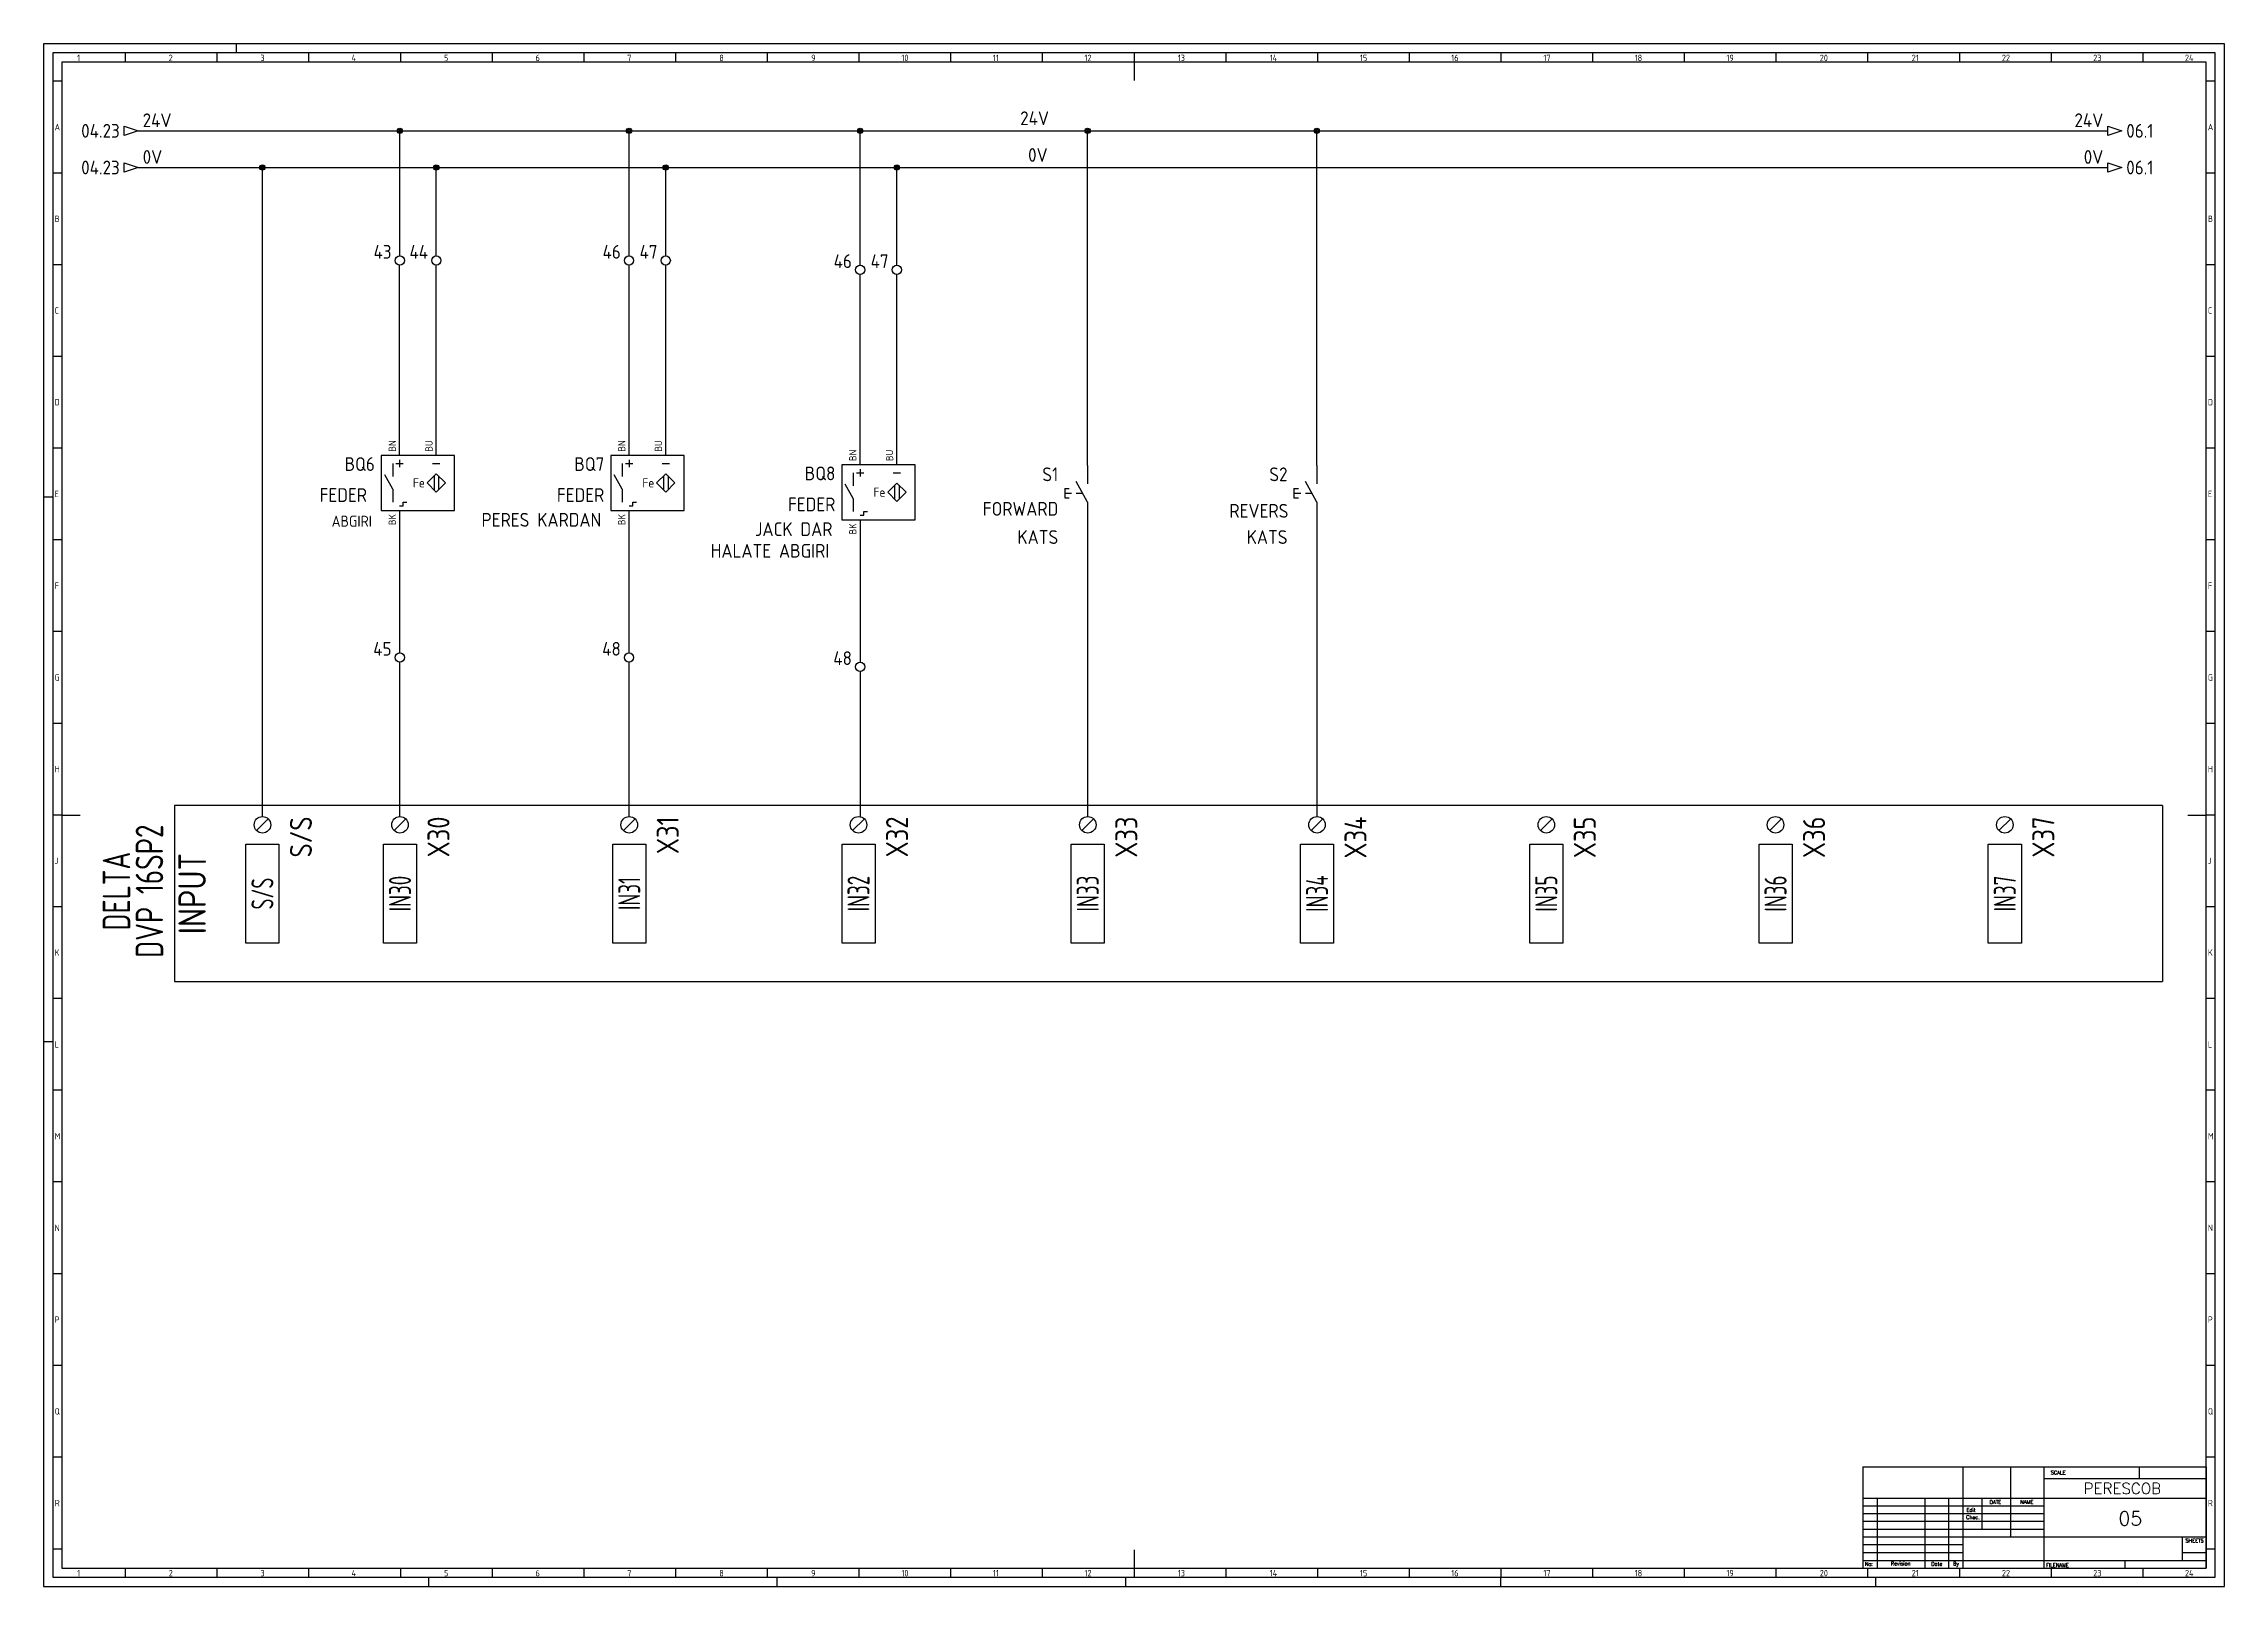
# Model space of a CAD drawing. Header units: millimetres. Extents: x 0 to 1189, y 5 to 846.
import ezdxf
from ezdxf.enums import TextEntityAlignment as Align

# ---------------------------------------------------------------- set-up
doc = ezdxf.new("R2010")
doc.units = ezdxf.units.MM
doc.header["$LTSCALE"] = 12
for name, color, linetype in [('025', 1, 'Continuous'), ('035', 5, 'Continuous'), ('07', 7, 'Continuous'), ('DESC', 1, 'Continuous'), ('MISC', 2, 'Continuous'), ('RED_2.5mm^2', 1, 'Continuous'), ('SYMS', 7, 'Continuous'), ('TAGS', 51, 'Continuous'), ('TERMS', 4, 'Continuous'), ('WIRENO', 70, 'Continuous'), ('WIREREF', 61, 'Continuous'), ('WIREREF_DEST', 61, 'Continuous'), ('XREF', 7, 'Continuous')]:
    doc.layers.add(name, color=color, linetype=linetype)
doc.styles.add('ISO Proportional', font='isocp.shx')
doc.styles.add('WD', font='romans.shx')
doc.styles.add('WD_IEC', font='ISOCP2.shx', dxfattribs={"width": 0.9, "height": 4})

# ---------------------------------------------------------------- blocks, each defined once
blk = doc.blocks.new('IEC_border_a0')
at = {"layer": '035', "color": 0}
for p, q in [((0, 841), (0, 0)), ((1189, 841), (0, 841)), ((44.5, 836), (44.5, 831)), ((94.5, 836), (94.5, 831)), ((105, 841), (105, 836)), ((144.5, 836), (144.5, 831)), ((194.5, 836), (194.5, 831)), ((244.5, 836), (244.5, 831)), ((294.5, 836), (294.5, 831)), ((344.5, 836), (344.5, 831)), ((394.5, 836), (394.5, 831)), ((444.5, 836), (444.5, 831)), ((494.5, 836), (494.5, 831)), ((544.5, 836), (544.5, 831)), ((594.5, 836), (594.5, 831)), ((644.5, 836), (644.5, 831)), ((694.5, 836), (694.5, 831)), ((744.5, 836), (744.5, 831)), ((794.5, 836), (794.5, 831)), ((844.5, 836), (844.5, 831)), ((894.5, 836), (894.5, 831)), ((944.5, 836), (944.5, 831)), ((994.5, 836), (994.5, 831)), ((1044.5, 836), (1044.5, 831)), ((1094.5, 836), (1094.5, 831)), ((1144.5, 836), (1144.5, 831)), ((1189, 0), (1189, 841)), ((10, 820.5), (5, 820.5)), ((1184, 820.5), (1179, 820.5)), ((10, 770.5), (5, 770.5)), ((1184, 770.5), (1179, 770.5)), ((10, 720.5), (5, 720.5)), ((1184, 720.5), (1179, 720.5)), ((10, 670.5), (5, 670.5)), ((1184, 670.5), (1179, 670.5)), ((10, 620.5), (5, 620.5)), ((1184, 620.5), (1179, 620.5)), ((0, 594), (5, 594)), ((10, 570.5), (5, 570.5)), ((1184, 570.5), (1179, 570.5)), ((10, 520.5), (5, 520.5)), ((1184, 520.5), (1179, 520.5)), ((10, 470.5), (5, 470.5)), ((1184, 470.5), (1179, 470.5)), ((10, 420.5), (5, 420.5)), ((1184, 420.5), (1179, 420.5)), ((1184, 420.5), (1179, 420.5)), ((10, 370.5), (5, 370.5)), ((1184, 370.5), (1179, 370.5)), ((10, 320.5), (5, 320.5)), ((1184, 320.5), (1179, 320.5)), ((0, 297), (5, 297)), ((10, 270.5), (5, 270.5)), ((1184, 270.5), (1179, 270.5)), ((1184, 270.5), (1179, 270.5)), ((10, 220.5), (5, 220.5)), ((1184, 220.5), (1179, 220.5)), ((10, 170.5), (5, 170.5)), ((1184, 170.5), (1179, 170.5)), ((10, 120.5), (5, 120.5)), ((1184, 120.5), (1179, 120.5)), ((10, 70.5), (5, 70.5)), ((1184, 70.5), (1179, 70.5)), ((10, 20.4), (5.1, 20.4)), ((1184, 20.4), (1179, 20.4)), ((0, 0), (1189, 0)), ((44.5, 10), (44.5, 5)), ((94.5, 10), (94.5, 5)), ((144.5, 10), (144.5, 5)), ((194.5, 10), (194.5, 5)), ((210, 0), (210, 5)), ((244.5, 10), (244.5, 5)), ((294.5, 10), (294.5, 5)), ((344.5, 10), (344.5, 5)), ((394.5, 10), (394.5, 5)), ((400, 0), (400, 5)), ((444.5, 10), (444.5, 5)), ((494.5, 10), (494.5, 5)), ((544.5, 10), (544.5, 5)), ((590, 0), (590, 5)), ((594.5, 10), (594.5, 5)), ((644.5, 10), (644.5, 5)), ((694.5, 10), (694.5, 5)), ((744.5, 10), (744.5, 5)), ((744.5, 10), (744.5, 5)), ((794.5, 10), (794.5, 5)), ((794.5, 0), (794.5, 5)), ((844.5, 10), (844.5, 5)), ((894.5, 10), (894.5, 5)), ((944.5, 10), (944.5, 5)), ((994.5, 10), (994.5, 5)), ((999, 0), (999, 5)), ((1044.5, 10), (1044.5, 5)), ((1094.5, 10), (1094.5, 5)), ((1144.5, 10), (1144.5, 5))]:
    blk.add_line(p, q, dxfattribs=at)
blk.add_lwpolyline([(10, 10), (1179, 10), (1179, 831), (10, 831)], close=True, dxfattribs=at)
at = {"layer": '07', "color": 0}
for p, q in [((594.5, 831), (594.5, 821)), ((10, 420.5), (20, 420.5)), ((1169, 420.5), (1179, 420.5)), ((594.5, 20), (594.5, 10))]:
    blk.add_line(p, q, dxfattribs=at)
blk.add_lwpolyline([(5, 5), (1184, 5), (1184, 836), (5, 836)], close=True, dxfattribs=at)
at = {"layer": '035', "color": 0, "style": 'ISO Proportional'}
for s, p in [('1', (18.3, 831.5)), ('2', (68.2, 831.5)), ('3', (118.2, 831.5)), ('4', (167.9, 831.5)), ('5', (218.3, 831.5)), ('6', (268.2, 831.5)), ('7', (318.2, 831.5)), ('8', (368.4, 831.5)), ('9', (418.5, 831.5)), ('10', (467.7, 831.5)), ('11', (517.5, 831.5)), ('12', (567.5, 831.5)), ('13', (618.4, 831.5)), ('14', (668.5, 831.5)), ('15', (717.7, 831.5)), ('16', (767.5, 831.5)), ('17', (817.7, 831.5)), ('18', (867.5, 831.5)), ('19', (917.5, 831.5)), ('20', (968.4, 831.5)), ('21', (1018.5, 831.5)), ('22', (1067.7, 831.5)), ('23', (1117.5, 831.5)), ('24', (1167.5, 831.5)), ('A', (6, 793.8)), ('A', (1180, 793.8)), ('B', (6, 743.8)), ('B', (1180, 743.8)), ('C', (6, 693.8)), ('C', (1180, 693.8)), ('D', (6, 643.8)), ('D', (1180, 643.8)), ('E', (6, 593.8)), ('E', (1180, 593.8)), ('F', (6, 543.8)), ('F', (1180, 543.8)), ('G', (6, 493.8)), ('G', (1180, 493.8)), ('H', (6, 443.8)), ('H', (1180, 443.8)), ('J', (6, 393.8)), ('J', (1180, 393.8)), ('K', (6, 343.8)), ('K', (1180, 343.8)), ('L', (6, 293.7)), ('L', (1180, 293.7)), ('M', (6, 243.7)), ('M', (1180, 243.7)), ('N', (6, 193.7)), ('N', (1180, 193.7)), ('P', (6, 143.7)), ('P', (1180, 143.7)), ('Q', (6, 93.7)), ('Q', (1180, 93.7)), ('R', (6.1, 43.7)), ('R', (1180, 43.7)), ('1', (18.3, 5.5)), ('2', (68.2, 5.5)), ('3', (118.2, 5.5)), ('4', (167.9, 5.5)), ('5', (218.3, 5.5)), ('6', (268.2, 5.5)), ('7', (318.2, 5.5)), ('8', (368.4, 5.5)), ('9', (418.5, 5.5)), ('10', (467.7, 5.5)), ('11', (517.5, 5.5)), ('12', (567.5, 5.5)), ('13', (618.4, 5.5)), ('14', (668.5, 5.5)), ('15', (717.7, 5.5)), ('16', (767.5, 5.5)), ('17', (817.7, 5.5)), ('18', (867.5, 5.5)), ('19', (917.5, 5.5)), ('20', (968.4, 5.5)), ('21', (1018.5, 5.5)), ('22', (1067.7, 5.5)), ('23', (1117.5, 5.5)), ('24', (1167.5, 5.5))]:
    blk.add_text(s, height=3.5, dxfattribs=at).set_placement(p)
blk = doc.blocks.new('IEC_tblock_a0')
at = {"layer": '035'}
for p, q in [((-106.6, 55.2), (-106.6, 17)), ((-88.4, 48.9), (0, 48.9)), ((-36.4, 55.2), (-36.4, 48.9)), ((-179.4, 38.2), (-179.4, 0)), ((-153.4, 38.2), (-153.4, 0)), ((-140.4, 38.2), (-140.4, 0)), ((-122.2, 38.2), (-122.2, 21.2)), ((-187.2, 34), (-88.4, 34)), ((-187.2, 29.8), (-88.4, 29.8)), ((-187.2, 25.5), (-88.4, 25.5)), ((-187.2, 21.2), (-88.4, 21.2)), ((-187.2, 17), (-132.6, 17)), ((-187.2, 12.8), (-132.6, 12.8)), ((-187.2, 8.5), (-132.6, 8.5)), ((-187.2, 4.2), (0, 4.2)), ((-44.2, 4.2), (-44.2, 0)), ((-13, 8.5), (0, 8.5))]:
    blk.add_line(p, q, dxfattribs=at)
at = {"layer": '07'}
for p, q in [((-187.2, 55.2), (0, 55.2)), ((-187.2, 55.2), (-187.2, 0)), ((-132.6, 55.2), (-132.6, 0)), ((-88.4, 55.2), (-88.4, 0)), ((0, 55.2), (0, 0)), ((-187.2, 38.2), (0, 38.2)), ((-132.6, 17), (0, 17)), ((-13, 17), (-13, 4.2)), ((-187.2, 0), (0, 0))]:
    blk.add_line(p, q, dxfattribs=at)
at = {"style": 'WD'}
for tag, p in [('SCALE', (-69.9, 51.1)), ('SH', (-8.7, 10.1)), ('FILENAME', (-68.1, 0.8))]:
    blk.add_attdef(tag, p, '', height=2, dxfattribs=at)
for tag, height, p in [('CKDATE', 2, (-114.9, 26.6)), ('EDDATE', 2, (-115, 30.8)), ('EDBY', 2, (-98, 30.9)), ('CKBY', 2, (-97.9, 26.3)), ('PROJDESC', 5, (-45.9, 29.2)), ('DWGDESC', 5, (-44.9, 19.7)), ('DWGNO', 3.5, (-48.5, 9.5))]:
    blk.add_attdef(tag, text='', height=height, dxfattribs=at).set_placement(p, align=Align.CENTER)
at = {"style": 'WD', "flags": 1}
blk.add_attdef('WD_TB', (-120.9, 11.9), '', height=2, dxfattribs=at)
at = {"layer": '025', "style": 'WD'}
for s, p in [('SCALE', (-80.6, 51.1)), ('NAME', (-97.7, 35.1)), ('No:', (-183.8, 1.2)), ('Revision', (-166.5, 1.5)), ('Date', (-146.8, 1.3)), ('By', (-136.3, 1.4))]:
    blk.add_text(s, height=2, dxfattribs=at).set_placement(p, align=Align.CENTER)
for s, p in [('DATE', (-118, 35)), ('Chec.', (-130.8, 26.7)), ('Edit', (-130.6, 30.7)), ('SHEETS', (-11.2, 14)), ('FILENAME', (-87.2, 0.6))]:
    blk.add_text(s, height=2, dxfattribs=at).set_placement(p)
blk = doc.blocks.new('WD_WNH')
at = {"linetype": 'Continuous', "style": 'WD_IEC', "width": 0.8}
blk.add_attdef('WIRENO', text='', height=2.5, dxfattribs=at).set_placement((0, 0.75), align=Align.CENTER)
at = {"style": 'WD_IEC', "flags": 1}
for tag, p in [('W08USER', (0, 0.375)), ('W04USER', (0, 0.875)), ('W05USER', (0, 0.75)), ('W09USER', (0, 0.25)), ('W03USER', (0, 1)), ('W06USER', (0, 0.625)), ('W07USER', (0, 0.5)), ('W02USER', (0, 1.125)), ('W01USER', (0, 1.25)), ('W10USER', (0, 0.125))]:
    blk.add_attdef(tag, text='', height=0.08, dxfattribs=at).set_placement(p, align=Align.CENTER)
blk = doc.blocks.new('WDDOT')
for radius in [0.72, 0.449, 0.223]:
    blk.add_circle((0, 0), radius)
blk = doc.blocks.new('VPX11IN3')
for p, q in [((0, 6.25), (0, 4.25)), ((-1.875, -1.75), (-4.0625, 2.1875)), ((-1.875, 5.25), (-1.875, 1.75)), ((-1, 5.25), (1, 5.25)), ((9, 5.25), (11, 5.25)), ((9.375, 1.875), (9.375, -1.875)), ((10.625, 1.875), (10.625, -1.875)), ((-1.875, -1.75), (-1.875, -5.25)), ((1, -6.25), (1, -5.25)), ((1, -5.25), (2, -5.25)), ((0, -6.25), (1, -6.25))]:
    blk.add_line(p, q)
for points in [[(-5, -7.5), (15, -7.5), (15, 7.5), (-5, 7.5)], [(10, 2.5), (12.5, 0), (10, -2.5), (7.5, 0)]]:
    blk.add_lwpolyline(points, close=True)
at = {"style": 'WD_IEC'}
blk.add_text('Fe', height=2.5, dxfattribs=at).set_placement((6.875, 0), align=Align.MIDDLE_RIGHT)
for tag, p in [('INST', (-6.75, 10.25)), ('LOC', (-6.75, 6.75)), ('TAG1', (-6.75, 3.25)), ('DESC1', (-6.75, -5.2)), ('DESC3', (-6.75, -12.2)), ('DESC2', (-6.75, -8.7)), ('WDTAGALT', (-6.25, -15.125))]:
    blk.add_attdef(tag, text='', height=2.5, dxfattribs=at).set_placement(p, align=Align.RIGHT)
for tag, p in [('TERM02', (-1, 8.5)), ('TERM03', (9, 8.5))]:
    blk.add_attdef(tag, p, '', height=2, rotation=90, dxfattribs=at)
at = {"style": 'WD_IEC', "flags": 1}
for tag, p, height in [('X2TERM02', (0, 7.5), 0.32), ('X2TERM03', (10, 7.5), 0.32), ('MFG', (17.75, 6.5), 1.5), ('CAT', (17.75, 4), 1.5), ('ASSYCODE', (16, -4), 1), ('FAMILY', (16, -5.5), 1), ('X8TERM01', (0, -7.5), 0.32), ('CATDESC', (16, -7), 1)]:
    blk.add_attdef(tag, p, '', height=height, dxfattribs=at)
at = {"lineweight": 15, "style": 'WD_IEC'}
blk.add_attdef('XREF', text='', height=2.5, dxfattribs=at).set_placement((-6.75, -1.35), align=Align.RIGHT)
at = {"style": 'WD_IEC'}
blk.add_attdef('TERM01', text='', height=2, rotation=90, dxfattribs=at).set_placement((-1, -8.5), align=Align.RIGHT)
blk = doc.blocks.new('HA1D3')
blk.add_lwpolyline([(0, 0), (-3.75, -1.25), (-3.75, 1.25)], close=True)
at = {"style": 'WD_IEC'}
blk.add_attdef('XREF', text='', height=2.5, dxfattribs=at).set_placement((-5, 0), align=Align.MIDDLE_RIGHT)
at = {"style": 'WD_IEC', "flags": 1}
blk.add_attdef('SIGCODE', text='', height=1, dxfattribs=at).set_placement((-2.5, 1.8), align=Align.RIGHT)
at = {"style": 'WD_IEC'}
for tag, p, height, flags in [('X1TERM01', (0, 0), 0.32, 1), ('WIRENO', (1.25, 1), 2.5, 8)]:
    blk.add_attdef(tag, p, '', height=height, dxfattribs=dict(at, flags=flags))
blk.add_attdef('DESC1', text='', height=2.5, dxfattribs=at).set_placement((1.25, -1), align=Align.TOP_LEFT)
blk = doc.blocks.new('HA1S1')
blk.add_lwpolyline([(0, 1.25), (3.75, 0), (0, -1.25)], close=True)
at = {"style": 'WD_IEC'}
for tag, height, flags, p in [('WIRENO', 2.5, 8, (-1.25, 1)), ('SIGCODE', 1, 1, (5, 1.8))]:
    blk.add_attdef(tag, text='', height=height, dxfattribs=dict(at, flags=flags)).set_placement(p, align=Align.RIGHT)
at = {"style": 'WD_IEC', "flags": 1}
blk.add_attdef('X4TERM01', (0, 0), '', height=0.32, dxfattribs=at)
at = {"style": 'WD_IEC'}
blk.add_attdef('XREF', text='', height=2.5, dxfattribs=at).set_placement((5, 0), align=Align.MIDDLE_LEFT)
blk.add_attdef('DESC1', text='', height=2.5, dxfattribs=at).set_placement((-1.25, -1), align=Align.TOP_RIGHT)
blk = doc.blocks.new('VT0002')
blk.add_circle((0, 0), 1.25)
at = {"style": 'WD_IEC'}
for tag, p in [('INST', (-2.25, 6.5)), ('LOC', (-2.25, 3.5)), ('DESC1', (-2.25, -6.25)), ('DESC3', (-2.25, -12.25)), ('DESC2', (-2.25, -9.25))]:
    blk.add_attdef(tag, text='', height=2.5, dxfattribs=at).set_placement(p, align=Align.RIGHT)
at = {"style": 'WD_IEC', "flags": 1}
for tag, p, height in [('ASSYCODE', (2.75, 10.75), 1), ('CATDESC', (2.75, 9.25), 1), ('MFG', (2.75, 7.25), 1.5), ('CAT', (2.75, 4.75), 1.5), ('X4PIN01', (-1.25, 1), 0.25), ('X4TERM01', (-1.25, 0), 0.25), ('X4TERMDESC01', (-1.25, 0.5), 0.4), ('STRIPSEQ', (0, 0), 0.025), ('X2PIN01', (0, 2.25), 0.25), ('X2TERM01', (0, 1.25), 0.25), ('X8PIN01', (0, -0.25), 0.25), ('X2TERMDESC01', (0, 1.75), 0.4), ('X1PIN01', (1.25, 1), 0.25), ('X1TERM01', (1.25, 0), 0.25), ('X1TERMDESC01', (1.25, 0.5), 0.4), ('LINKTERM', (0, -0.04), 0.025), ('X8TERM01', (0, -1.25), 0.25), ('X8TERMDESC01', (0, -0.75), 0.4)]:
    blk.add_attdef(tag, p, '', height=height, dxfattribs=at)
at = {"style": 'WD_IEC', "flags": 8}
for tag, height, p in [('TAGSTRIP', 2.5, (-2.25, 0.5)), ('TERM01', 2, (-2.25, -3.25))]:
    blk.add_attdef(tag, text='', height=height, dxfattribs=at).set_placement(p, align=Align.RIGHT)
blk = doc.blocks.new('VPB11')
for p, q in [((0, 7.5), (0, 2.5)), ((-6.25, 1.25), (-6.25, -1.25)), ((-6.25, 1.25), (-5, 1.25)), ((-6.25, 0), (-4.375, 0)), ((0, -2.5), (-3.125, 3.125)), ((-3.125, 0), (-1.389, 0)), ((-6.25, -1.25), (-5, -1.25)), ((0, -2.5), (0, -7.5))]:
    blk.add_line(p, q)
at = {"style": 'WD_IEC'}
for tag, p in [('INST', (-8, 10.25)), ('LOC', (-8, 6.75)), ('TAG1', (-8, 3.25)), ('DESC2', (-8, -13.85)), ('DESC1', (-8, -10.35)), ('DESC3', (-8, -17.35))]:
    blk.add_attdef(tag, text='', height=2.5, dxfattribs=at).set_placement(p, align=Align.RIGHT)
blk.add_attdef('TERM01', text='', height=2, rotation=90, dxfattribs=at).set_placement((-1, 7.5), align=Align.RIGHT)
at = {"style": 'WD_IEC', "flags": 1}
for tag, p, height in [('X2TERM01', (0, 7.5), 0.32), ('X1LINK', (0, 0), 0.32), ('CONTACT', (0.5, 4.5), 1), ('COMMON', (1.75, 3.25), 1), ('ASSYCODE', (1, -4), 1), ('FAMILY', (1, -5.5), 1), ('X8TERM02', (0, -7.5), 0.32), ('CATDESC', (1, -7), 1)]:
    blk.add_attdef(tag, p, '', height=height, dxfattribs=at)
at = {"style": 'WD_IEC', "flags": 9}
for tag, p in [('MFG', (-8.5, -0.25)), ('CAT', (-8.5, -2.75))]:
    blk.add_attdef(tag, text='', height=1.5, dxfattribs=at).set_placement(p, align=Align.RIGHT)
at = {"style": 'WD_IEC'}
blk.add_attdef('TERM02', (-1, -7.5), '', height=2, rotation=90, dxfattribs=at)
at = {"lineweight": 15, "style": 'WD_IEC'}
blk.add_attdef('XREF', text='', height=2.5, dxfattribs=at).set_placement((-8, -6.35), align=Align.RIGHT)
blk = doc.blocks.new('PLCIO_F85')
blk.add_line((1036, 48), (1036, -48))
at = {"layer": 'SYMS'}
for p, q in [((-48, 48), (-48, -48)), ((1036, 48), (-48, 48)), ((-3.2, 34.3), (3.2, 40.7)), ((71.8, 34.3), (78.2, 40.7)), ((196.8, 34.3), (203.2, 40.7)), ((321.8, 34.3), (328.2, 40.7)), ((446.8, 34.3), (453.2, 40.7)), ((571.8, 34.3), (578.2, 40.7)), ((696.8, 34.3), (703.2, 40.7)), ((821.8, 34.3), (828.2, 40.7)), ((946.8, 34.3), (953.2, 40.7)), ((-9, -27), (-9, 27)), ((-9, 27), (9, 27)), ((9, 27), (9, -27)), ((66, -27), (66, 27)), ((66, 27), (84, 27)), ((84, 27), (84, -27)), ((191, -27), (191, 27)), ((191, 27), (209, 27)), ((209, 27), (209, -27)), ((316, -27), (316, 27)), ((316, 27), (334, 27)), ((334, 27), (334, -27)), ((441, -27), (441, 27)), ((441, 27), (459, 27)), ((459, 27), (459, -27)), ((566, -27), (566, 27)), ((566, 27), (584, 27)), ((584, 27), (584, -27)), ((691, -27), (691, 27)), ((691, 27), (709, 27)), ((709, 27), (709, -27)), ((816, -27), (816, 27)), ((816, 27), (834, 27)), ((834, 27), (834, -27)), ((941, -27), (941, 27)), ((941, 27), (959, 27)), ((959, 27), (959, -27)), ((9, -27), (-9, -27)), ((84, -27), (66, -27)), ((209, -27), (191, -27)), ((334, -27), (316, -27)), ((459, -27), (441, -27)), ((584, -27), (566, -27)), ((709, -27), (691, -27)), ((834, -27), (816, -27)), ((959, -27), (941, -27)), ((-48, -48), (1036, -48))]:
    blk.add_line(p, q, dxfattribs=at)
for centre in [(0, 37.5), (75, 37.5), (200, 37.5), (325, 37.5), (450, 37.5), (575, 37.5), (700, 37.5), (825, 37.5), (950, 37.5)]:
    blk.add_circle(centre, 4.5, dxfattribs=at)
at = {"layer": 'SYMS', "style": 'WD_IEC', "width": 0.9}
for tag, p in [('TERMDESC01', (6.2, 60)), ('TERMDESC02', (81.2, 60)), ('TERMDESC03', (206.2, 60)), ('TERMDESC04', (331.2, 60)), ('TERMDESC05', (456.2, 60)), ('TERMDESC06', (581.2, 60)), ('TERMDESC07', (706.2, 60)), ('TERMDESC08', (831.2, 60)), ('TERMDESC09', (956.2, 60))]:
    blk.add_attdef(tag, text='', height=12, rotation=90, dxfattribs=at).set_placement(p, align=Align.TOP_LEFT)
at = {"layer": 'SYMS', "style": 'WD_IEC', "width": 0.9, "flags": 1}
for tag, p in [('X2TERM01', (0, 42)), ('X2TERM02', (75, 42)), ('X2TERM03', (200, 42)), ('X2TERM04', (325, 42)), ('X2TERM05', (450, 42)), ('X2TERM06', (575, 42)), ('X2TERM07', (700, 42)), ('X2TERM08', (825, 42)), ('X2TERM09', (950, 42))]:
    blk.add_attdef(tag, text='', height=1.92, rotation=90, dxfattribs=at).set_placement(p, align=Align.RIGHT)
at = {"layer": 'SYMS', "style": 'WD_IEC', "width": 0.9}
for tag, p in [('TERM01', (15, 42)), ('TERM02', (90, 42)), ('TERM03', (215, 42)), ('TERM04', (340, 42)), ('TERM05', (465, 42)), ('TERM06', (590, 42)), ('TERM07', (715, 42)), ('TERM08', (840, 42)), ('TERM09', (965, 42))]:
    blk.add_attdef(tag, text='', height=12, rotation=90, dxfattribs=at).set_placement(p, align=Align.TOP_RIGHT)
at = {"layer": 'SYMS', "style": 'WD_IEC'}
for tag, width, p in [('INST', 0.8, (-159, 0)), ('MFG', 0.8, (-123, 0)), ('CAT', 0.8, (-105, 0)), ('LINE1', 0.9, (-87, 0)), ('LINE2', 0.9, (-69, 0)), ('DESC', 0.9, (-50.8, 0)), ('TAG', 0.9, (-30.9, 0)), ('LOC', 0.8, (-141, 0))]:
    blk.add_attdef(tag, text='', height=15, rotation=90, dxfattribs=dict(at, width=width)).set_placement(p, align=Align.CENTER)
at = {"layer": 'SYMS', "style": 'WD_IEC', "width": 0.7}
for tag, p in [('TAGA01', (0, 0)), ('TAGA02', (75, 0)), ('TAGA03', (200, 0)), ('TAGA04', (325, 0)), ('TAGA05', (450, 0)), ('TAGA06', (575, 0)), ('TAGA07', (700, 0)), ('TAGA08', (825, 0)), ('TAGA09', (950, 0))]:
    blk.add_attdef(tag, text='', height=12, rotation=90, dxfattribs=at).set_placement(p, align=Align.MIDDLE_CENTER)
at = {"layer": 'SYMS', "linetype": 'Continuous', "style": 'WD_IEC', "width": 0.9, "flags": 9}
blk.add_attdef('ASSYCODE', text='', height=1.92, rotation=90, dxfattribs=at).set_placement((-102.9, -22.1), align=Align.CENTER)
at = {"layer": 'SYMS', "style": 'WD_IEC', "width": 0.9}
for tag, p in [('DESCA01', (-9, -111)), ('DESCB01', (9, -111)), ('DESCC01', (27, -111)), ('DESCD01', (45, -111)), ('DESCE01', (63, -111)), ('DESCA02', (66, -111)), ('DESCB02', (84, -111)), ('DESCC02', (102, -111)), ('DESCD02', (120, -111)), ('DESCE02', (138, -111)), ('DESCA03', (191, -111)), ('DESCB03', (209, -111)), ('DESCC03', (227, -111)), ('DESCD03', (245, -111)), ('DESCE03', (263, -111)), ('DESCA04', (316, -111)), ('DESCB04', (334, -111)), ('DESCC04', (352, -111)), ('DESCD04', (370, -111)), ('DESCE04', (388, -111)), ('DESCA05', (441, -111)), ('DESCB05', (459, -111)), ('DESCC05', (477, -111)), ('DESCD05', (495, -111)), ('DESCE05', (513, -111)), ('DESCA06', (566, -111)), ('DESCB06', (584, -111)), ('DESCC06', (602, -111)), ('DESCD06', (620, -111)), ('DESCE06', (638, -111)), ('DESCA07', (691, -111)), ('DESCB07', (709, -111)), ('DESCC07', (727, -111)), ('DESCD07', (745, -111)), ('DESCE07', (763, -111)), ('DESCA08', (816, -111)), ('DESCB08', (834, -111)), ('DESCC08', (852, -111)), ('DESCD08', (870, -111)), ('DESCE08', (888, -111)), ('DESCA09', (941, -111)), ('DESCB09', (959, -111)), ('DESCC09', (977, -111)), ('DESCD09', (995, -111)), ('DESCE09', (1013, -111))]:
    blk.add_attdef(tag, text='', height=15, rotation=90, dxfattribs=at).set_placement(p, align=Align.RIGHT)

msp = doc.modelspace()

# ---------------------------------------------------------------- linework, layer by layer
at = {"layer": 'RED_2.5mm^2', "color": 0}
for p, q in [((51.5, 798.4), (1125.5, 798.4)), ((194.2, 730.2), (194.2, 798.4)), ((319.2, 730.2), (319.2, 798.4)), ((445.2, 725.1), (445.2, 798.4)), ((569.2, 615.9), (569.2, 798.4)), ((694.2, 615.9), (694.2, 798.4)), ((51.5, 778.4), (1125.5, 778.4)), ((119.3, 424.6), (119.3, 778.4)), ((214.1, 730.2), (214.1, 778.4)), ((339.2, 730.2), (339.2, 778.4)), ((465.2, 725.1), (465.2, 778.4)), ((194.1, 621.5), (194.1, 725.2)), ((214.1, 621.5), (214.1, 725.2)), ((319.2, 621.5), (319.2, 725.2)), ((339.2, 621.5), (339.2, 725.2)), ((445.2, 616.4), (445.2, 720.1)), ((465.2, 616.4), (465.2, 720.1)), ((194.3, 513.8), (194.3, 591.5)), ((319.3, 513.8), (319.3, 591.5)), ((445.2, 586.4), (445.2, 508.7)), ((569.2, 585.9), (569.2, 424.6)), ((694.2, 585.9), (694.2, 424.6)), ((194.3, 424.6), (194.3, 508.8)), ((319.3, 424.6), (319.3, 508.8)), ((445.2, 503.7), (445.2, 424.6))]:
    msp.add_line(p, q, dxfattribs=at)

# ---------------------------------------------------------------- block references
msp.add_blockref('IEC_border_a0', (0, 4.9))
ref = msp.add_blockref('IEC_tblock_a0', (1179, 14.9))
ref.add_attrib('SH', '05', (1131.3, 38.2), dxfattribs={"height": 7.5, "style": 'WD'})
ref.add_attrib('PROJDESC', 'PERESCOB', dxfattribs={"height": 6, "style": 'WD'}).set_placement((1133.4, 55.3), align=Align.CENTER)
at = {"layer": 'SYMS'}
ref = msp.add_blockref('HA1D3', (51.5, 798.4), dxfattribs=dict(at, xscale=2, yscale=2, zscale=2))
ref.add_attrib('XREF', '04.23', dxfattribs={"layer": 'XREF', "height": 7.5, "style": 'WD_IEC'}).set_placement((41.5, 798.4), align=Align.MIDDLE_RIGHT)
ref.add_attrib('WIRENO', '24V', (54, 800.4), dxfattribs={"layer": 'WIREREF_DEST', "height": 7.5, "style": 'WD_IEC', "flags": 8})
at = {"layer": 'SYMS', "xscale": 2, "yscale": 2, "zscale": 2}
for p in [(194.2, 798.4), (319.2, 798.4), (445.2, 798.4), (569.2, 798.4), (694.2, 798.4), (119.3, 778.4), (214.1, 778.4), (339.2, 778.4), (465.2, 778.4)]:
    msp.add_blockref('WDDOT', p, dxfattribs=at)
at = {"layer": 'SYMS'}
ref = msp.add_blockref('HA1S1', (1125.5, 798.4), dxfattribs=dict(at, xscale=2, yscale=2, zscale=2))
ref.add_attrib('XREF', '06.1', dxfattribs={"layer": 'XREF', "height": 7.5, "style": 'WD_IEC'}).set_placement((1135.5, 798.4), align=Align.MIDDLE_LEFT)
ref.add_attrib('WIRENO', '24V', dxfattribs={"layer": 'WIREREF', "height": 7.5, "style": 'WD_IEC', "flags": 8}).set_placement((1123, 800.4), align=Align.RIGHT)
ref = msp.add_blockref('HA1D3', (51.5, 778.4), dxfattribs=dict(at, xscale=2, yscale=2, zscale=2))
ref.add_attrib('XREF', '04.23', dxfattribs={"layer": 'XREF', "height": 7.5, "style": 'WD_IEC'}).set_placement((41.5, 778.4), align=Align.MIDDLE_RIGHT)
ref.add_attrib('WIRENO', '0V', (54, 780.4), dxfattribs={"layer": 'WIREREF_DEST', "height": 7.5, "style": 'WD_IEC', "flags": 8})
ref = msp.add_blockref('HA1S1', (1125.5, 778.4), dxfattribs=dict(at, xscale=2, yscale=2, zscale=2))
ref.add_attrib('XREF', '06.1', dxfattribs={"layer": 'XREF', "height": 7.5, "style": 'WD_IEC'}).set_placement((1135.5, 778.4), align=Align.MIDDLE_LEFT)
ref.add_attrib('WIRENO', '0V', dxfattribs={"layer": 'WIREREF', "height": 7.5, "style": 'WD_IEC', "flags": 8}).set_placement((1123, 780.4), align=Align.RIGHT)
at = {"layer": 'SYMS', "color": 7, "true_color": 0xffffff}
ref = msp.add_blockref('VT0002', (194.2, 727.7), dxfattribs=dict(at, xscale=2, yscale=2, zscale=2))
ref.add_attrib('TAGSTRIP', '43', dxfattribs={"layer": 'TAGS', "height": 7.5, "style": 'WD_IEC', "flags": 8}).set_placement((189.7, 728.7), align=Align.RIGHT)
ref = msp.add_blockref('VT0002', (214.1, 727.7), dxfattribs=dict(at, xscale=2, yscale=2, zscale=2))
ref.add_attrib('TAGSTRIP', '44', dxfattribs={"layer": 'TAGS', "height": 7.5, "style": 'WD_IEC', "flags": 8}).set_placement((209.6, 728.7), align=Align.RIGHT)
ref = msp.add_blockref('VT0002', (319.2, 727.7), dxfattribs=dict(at, xscale=2, yscale=2, zscale=2))
ref.add_attrib('TAGSTRIP', '46', dxfattribs={"layer": 'TAGS', "height": 7.5, "style": 'WD_IEC', "flags": 8}).set_placement((314.7, 728.7), align=Align.RIGHT)
ref = msp.add_blockref('VT0002', (339.2, 727.7), dxfattribs=dict(at, xscale=2, yscale=2, zscale=2))
ref.add_attrib('TAGSTRIP', '47', dxfattribs={"layer": 'TAGS', "height": 7.5, "style": 'WD_IEC', "flags": 8}).set_placement((334.7, 728.7), align=Align.RIGHT)
ref = msp.add_blockref('VT0002', (445.2, 722.6), dxfattribs=dict(at, xscale=2, yscale=2, zscale=2))
ref.add_attrib('TAGSTRIP', '46', dxfattribs={"layer": 'TAGS', "height": 7.5, "style": 'WD_IEC', "flags": 8}).set_placement((440.7, 723.6), align=Align.RIGHT)
ref = msp.add_blockref('VT0002', (465.2, 722.6), dxfattribs=dict(at, xscale=2, yscale=2, zscale=2))
ref.add_attrib('TAGSTRIP', '47', dxfattribs={"layer": 'TAGS', "height": 7.5, "style": 'WD_IEC', "flags": 8}).set_placement((460.7, 723.6), align=Align.RIGHT)
at = {"layer": 'SYMS', "color": 0}
ref = msp.add_blockref('VPX11IN3', (194.1, 606.5), dxfattribs=dict(at, xscale=2, yscale=2, zscale=2))
ref.add_attrib('TERM03', 'BU', (212.1, 623.5), dxfattribs={"layer": 'TERMS', "height": 4, "rotation": 90, "style": 'WD_IEC'})
ref.add_attrib('TERM02', 'BN', (192.1, 623.5), dxfattribs={"layer": 'TERMS', "height": 4, "rotation": 90, "style": 'WD_IEC'})
ref.add_attrib('TERM01', 'BK', dxfattribs={"layer": 'TERMS', "height": 4, "rotation": 90, "style": 'WD_IEC'}).set_placement((192.1, 589.5), align=Align.RIGHT)
ref.add_attrib('DESC2', 'ABGIRI', dxfattribs={"layer": 'DESC', "height": 6, "style": 'WD_IEC'}).set_placement((179, 582.6), align=Align.RIGHT)
ref.add_attrib('DESC1', 'FEDER ', dxfattribs={"layer": 'DESC', "height": 7.5, "style": 'WD_IEC'}).set_placement((180.6, 596.1), align=Align.RIGHT)
ref.add_attrib('TAG1', 'BQ6', dxfattribs={"layer": 'TAGS', "height": 7.5, "style": 'WD_IEC'}).set_placement((180.6, 613), align=Align.RIGHT)
ref = msp.add_blockref('VPX11IN3', (319.2, 606.5), dxfattribs=dict(at, xscale=2, yscale=2, zscale=2))
ref.add_attrib('TERM03', 'BU', (337.2, 623.5), dxfattribs={"layer": 'TERMS', "height": 4, "rotation": 90, "style": 'WD_IEC'})
ref.add_attrib('TERM02', 'BN', (317.2, 623.5), dxfattribs={"layer": 'TERMS', "height": 4, "rotation": 90, "style": 'WD_IEC'})
ref.add_attrib('TERM01', 'BK', dxfattribs={"layer": 'TERMS', "height": 4, "rotation": 90, "style": 'WD_IEC'}).set_placement((317.2, 589.5), align=Align.RIGHT)
ref.add_attrib('DESC2', ' PERES KARDAN', dxfattribs={"layer": 'DESC', "height": 7.5, "style": 'WD_IEC'}).set_placement((304, 582.6), align=Align.RIGHT)
ref.add_attrib('DESC1', 'FEDER', dxfattribs={"layer": 'DESC', "height": 7.5, "style": 'WD_IEC'}).set_placement((305.7, 596.1), align=Align.RIGHT)
ref.add_attrib('TAG1', 'BQ7', dxfattribs={"layer": 'TAGS', "height": 7.5, "style": 'WD_IEC'}).set_placement((305.7, 613), align=Align.RIGHT)
ref = msp.add_blockref('VPX11IN3', (445.2, 601.4), dxfattribs=dict(at, xscale=2, yscale=2, zscale=2))
ref.add_attrib('TERM03', 'BU', (463.2, 618.4), dxfattribs={"layer": 'TERMS', "height": 4, "rotation": 90, "style": 'WD_IEC'})
ref.add_attrib('TERM02', 'BN', (443.2, 618.4), dxfattribs={"layer": 'TERMS', "height": 4, "rotation": 90, "style": 'WD_IEC'})
ref.add_attrib('TERM01', 'BK', dxfattribs={"layer": 'TERMS', "height": 4, "rotation": 90, "style": 'WD_IEC'}).set_placement((443.2, 584.4), align=Align.RIGHT)
ref.add_attrib('DESC3', ' HALATE ABGIRI', dxfattribs={"layer": 'DESC', "height": 7.5, "style": 'WD_IEC'}).set_placement((428.4, 565.7), align=Align.RIGHT)
ref.add_attrib('DESC2', 'JACK DAR', dxfattribs={"layer": 'DESC', "height": 7.5, "style": 'WD_IEC'}).set_placement((430.1, 577.5), align=Align.RIGHT)
ref.add_attrib('DESC1', 'FEDER', dxfattribs={"layer": 'DESC', "height": 7.5, "style": 'WD_IEC'}).set_placement((431.7, 591), align=Align.RIGHT)
ref.add_attrib('TAG1', 'BQ8', dxfattribs={"layer": 'TAGS', "height": 7.5, "style": 'WD_IEC'}).set_placement((431.7, 607.9), align=Align.RIGHT)
ref = msp.add_blockref('VPB11', (569.2, 600.9), dxfattribs=dict(at, xscale=2, yscale=2, zscale=2))
ref.add_attrib('DESC2', 'KATS', dxfattribs={"layer": 'DESC', "height": 7.5, "style": 'WD_IEC'}).set_placement((553.2, 573.2), align=Align.RIGHT)
ref.add_attrib('DESC1', 'FORWARD', dxfattribs={"layer": 'DESC', "height": 7.5, "style": 'WD_IEC'}).set_placement((553.2, 588.6), align=Align.RIGHT)
ref.add_attrib('TAG1', 'S1', dxfattribs={"layer": 'TAGS', "height": 7.5, "style": 'WD_IEC'}).set_placement((553.2, 607.4), align=Align.RIGHT)
ref = msp.add_blockref('VPB11', (694.2, 600.9), dxfattribs=dict(at, xscale=2, yscale=2, zscale=2))
ref.add_attrib('DESC2', 'KATS', dxfattribs={"layer": 'DESC', "height": 7.5, "style": 'WD_IEC'}).set_placement((678.2, 573.2), align=Align.RIGHT)
ref.add_attrib('DESC1', 'REVERS', dxfattribs={"layer": 'DESC', "height": 7.5, "style": 'WD_IEC'}).set_placement((678.7, 587.5), align=Align.RIGHT)
ref.add_attrib('TAG1', 'S2', dxfattribs={"layer": 'TAGS', "height": 7.5, "style": 'WD_IEC'}).set_placement((678.2, 607.4), align=Align.RIGHT)
ref = msp.add_blockref('VT0002', (194.2, 511.3), dxfattribs=dict(at, xscale=2, yscale=2, zscale=2))
ref.add_attrib('TAGSTRIP', '45', dxfattribs={"layer": 'TAGS', "height": 7.5, "style": 'WD_IEC', "flags": 8}).set_placement((189.7, 512.3), align=Align.RIGHT)
ref = msp.add_blockref('VT0002', (319.2, 511.3), dxfattribs=dict(at, xscale=2, yscale=2, zscale=2))
ref.add_attrib('TAGSTRIP', '48', dxfattribs={"layer": 'TAGS', "height": 7.5, "style": 'WD_IEC', "flags": 8}).set_placement((314.7, 512.3), align=Align.RIGHT)
ref = msp.add_blockref('VT0002', (445.2, 506.2), dxfattribs=dict(at, xscale=2, yscale=2, zscale=2))
ref.add_attrib('TAGSTRIP', '48', dxfattribs={"layer": 'TAGS', "height": 7.5, "style": 'WD_IEC', "flags": 8}).set_placement((440.7, 507.2), align=Align.RIGHT)
ref = msp.add_blockref('PLCIO_F85', (119.3, 382.6), dxfattribs=at)
ref.add_attrib('TERM01', 'S/S', dxfattribs={"layer": 'TERMS', "height": 12, "rotation": 90, "style": 'WD_IEC', "width": 0.9}).set_placement((134.3, 424.6), align=Align.TOP_RIGHT)
ref.add_attrib('TAGA01', 'S/S', dxfattribs={"layer": 'TAGS', "height": 12, "rotation": 90, "style": 'WD_IEC', "width": 0.7}).set_placement((119.3, 382.6), align=Align.MIDDLE_CENTER)
ref.add_attrib('TAG', 'INPUT', dxfattribs={"layer": 'TAGS', "height": 15, "rotation": 90, "style": 'WD_IEC', "width": 0.9}).set_placement((88.5, 382.6), align=Align.CENTER)
ref.add_attrib('CAT', 'DVP 16SP2', dxfattribs={"layer": 'MISC', "height": 15, "rotation": 90, "style": 'WD_IEC', "width": 0.8}).set_placement((65.2, 383.9), align=Align.CENTER)
ref.add_attrib('MFG', 'DELTA', dxfattribs={"layer": 'MISC', "height": 15, "rotation": 90, "style": 'WD_IEC', "width": 0.8}).set_placement((47.2, 383.9), align=Align.CENTER)
ref.add_attrib('TERM02', 'X30', dxfattribs={"layer": 'TERMS', "height": 12, "rotation": 90, "style": 'WD_IEC', "width": 0.9}).set_placement((209.3, 424.6), align=Align.TOP_RIGHT)
ref.add_attrib('TAGA02', 'IN30', dxfattribs={"layer": 'TAGS', "height": 12, "rotation": 90, "style": 'WD_IEC', "width": 0.7}).set_placement((194.3, 382.6), align=Align.MIDDLE_CENTER)
ref.add_attrib('TERM03', 'X31', dxfattribs={"layer": 'TERMS', "height": 12, "rotation": 90, "style": 'WD_IEC', "width": 0.9}).set_placement((334.3, 424.6), align=Align.TOP_RIGHT)
ref.add_attrib('TAGA03', 'IN31', dxfattribs={"layer": 'TAGS', "height": 12, "rotation": 90, "style": 'WD_IEC', "width": 0.7}).set_placement((319.3, 382.6), align=Align.MIDDLE_CENTER)
ref.add_attrib('TERM04', 'X32', dxfattribs={"layer": 'TERMS', "height": 12, "rotation": 90, "style": 'WD_IEC', "width": 0.9}).set_placement((459.3, 424.6), align=Align.TOP_RIGHT)
ref.add_attrib('TAGA04', 'IN32', dxfattribs={"layer": 'TAGS', "height": 12, "rotation": 90, "style": 'WD_IEC', "width": 0.7}).set_placement((444.3, 382.6), align=Align.MIDDLE_CENTER)
ref.add_attrib('TERM05', 'X33', dxfattribs={"layer": 'TERMS', "height": 12, "rotation": 90, "style": 'WD_IEC', "width": 0.9}).set_placement((584.3, 424.6), align=Align.TOP_RIGHT)
ref.add_attrib('TAGA05', 'IN33', dxfattribs={"layer": 'TAGS', "height": 12, "rotation": 90, "style": 'WD_IEC', "width": 0.7}).set_placement((569.3, 382.6), align=Align.MIDDLE_CENTER)
ref.add_attrib('TERM06', 'X34', dxfattribs={"layer": 'TERMS', "height": 12, "rotation": 90, "style": 'WD_IEC', "width": 0.9}).set_placement((709.3, 424.6), align=Align.TOP_RIGHT)
ref.add_attrib('TAGA06', 'IN34', dxfattribs={"layer": 'TAGS', "height": 12, "rotation": 90, "style": 'WD_IEC', "width": 0.7}).set_placement((694.3, 382.6), align=Align.MIDDLE_CENTER)
ref.add_attrib('TERM07', 'X35', dxfattribs={"layer": 'TERMS', "height": 12, "rotation": 90, "style": 'WD_IEC', "width": 0.9}).set_placement((834.3, 424.6), align=Align.TOP_RIGHT)
ref.add_attrib('TAGA07', 'IN35', dxfattribs={"layer": 'TAGS', "height": 12, "rotation": 90, "style": 'WD_IEC', "width": 0.7}).set_placement((819.3, 382.6), align=Align.MIDDLE_CENTER)
ref.add_attrib('TERM08', 'X36', dxfattribs={"layer": 'TERMS', "height": 12, "rotation": 90, "style": 'WD_IEC', "width": 0.9}).set_placement((959.3, 424.6), align=Align.TOP_RIGHT)
ref.add_attrib('TAGA08', 'IN36', dxfattribs={"layer": 'TAGS', "height": 12, "rotation": 90, "style": 'WD_IEC', "width": 0.7}).set_placement((944.3, 382.6), align=Align.MIDDLE_CENTER)
ref.add_attrib('TERM09', 'X37', dxfattribs={"layer": 'TERMS', "height": 12, "rotation": 90, "style": 'WD_IEC', "width": 0.9}).set_placement((1084.3, 424.6), align=Align.TOP_RIGHT)
ref.add_attrib('TAGA09', 'IN37', dxfattribs={"layer": 'TAGS', "height": 12, "rotation": 90, "style": 'WD_IEC', "width": 0.7}).set_placement((1069.3, 382.6), align=Align.MIDDLE_CENTER)
at = {"layer": 'WIRENO', "color": 0}
ref = msp.add_blockref('WD_WNH', (540.2, 798.7), dxfattribs=dict(at, xscale=2, yscale=2, zscale=2))
ref.add_attrib('WIRENO', '24V', dxfattribs={"linetype": 'Continuous', "height": 7.5, "style": 'WD_IEC'}).set_placement((540.3, 801.5), align=Align.CENTER)
ref = msp.add_blockref('WD_WNH', (542, 778.7), dxfattribs=dict(at, xscale=2, yscale=2, zscale=2))
ref.add_attrib('WIRENO', '0V', dxfattribs={"linetype": 'Continuous', "height": 7.5, "style": 'WD_IEC'}).set_placement((542.1, 781.5), align=Align.CENTER)

doc.saveas('drawing.dxf')
